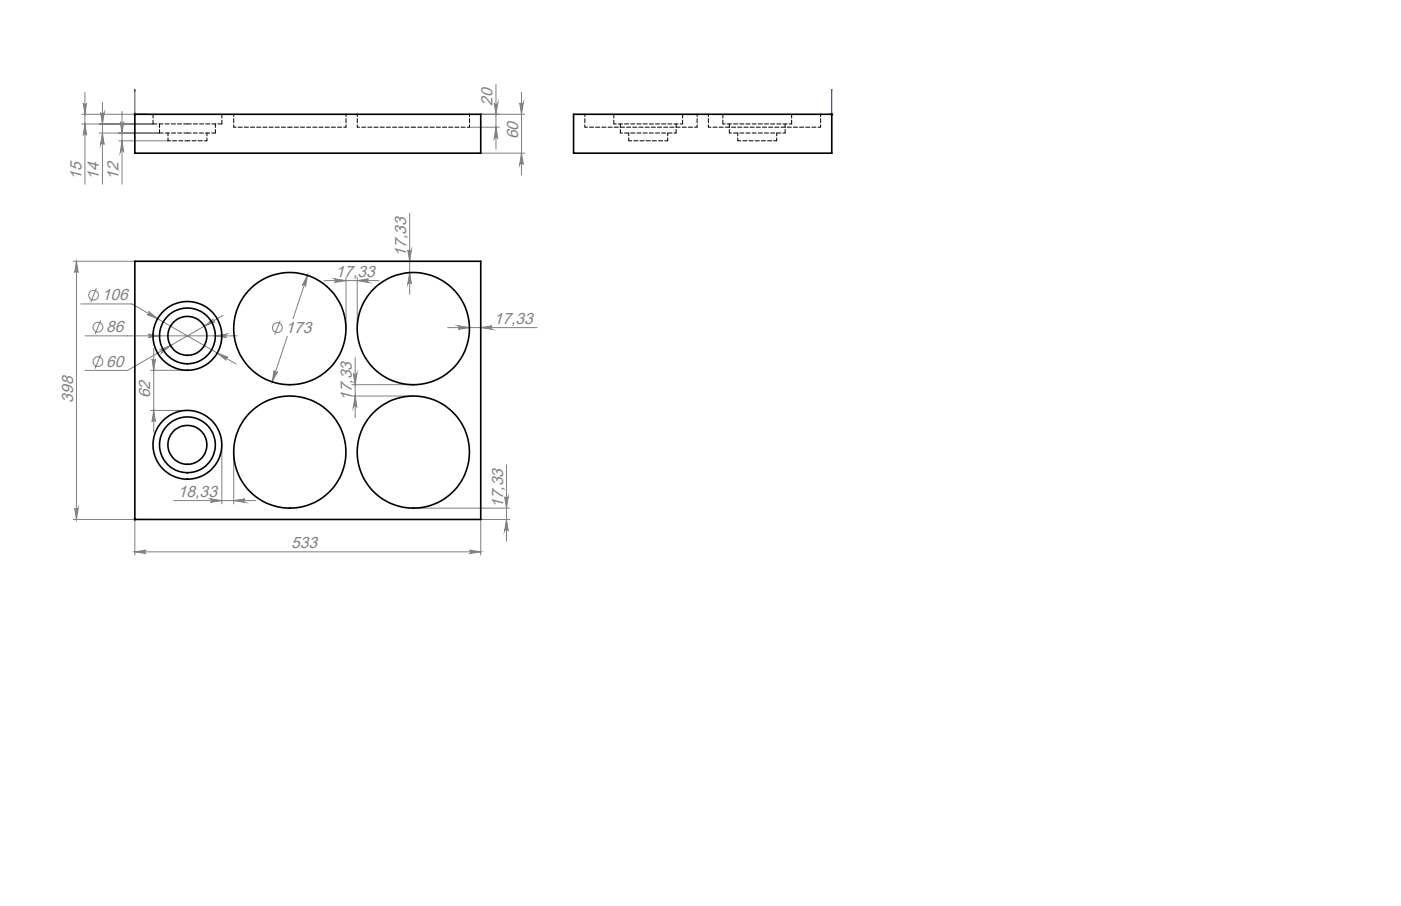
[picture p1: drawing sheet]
<svg xmlns="http://www.w3.org/2000/svg" width="432mm" height="279mm" viewBox="0 0 432 279" stroke-linecap="round" stroke-linejoin="round" font-family="sans-serif">
<defs><g id="words">
<g font-size="5" fill="#808080">
<text x="151.8" y="32.7" transform="rotate(-90 151.8 32.7)">20</text>
<text x="159.7" y="42.9" transform="rotate(-90 159.7 42.9)">60</text>
<text x="25.1" y="55.4" transform="rotate(-90 25.1 55.4)">15</text>
<text x="30.5" y="55.4" transform="rotate(-90 30.5 55.4)">14</text>
<text x="36.6" y="55.4" transform="rotate(-90 36.6 55.4)">12</text>
<text x="125.2" y="79.1" transform="rotate(-90 125.2 79.1)">17,33</text>
<text x="103.5" y="85.5">17,33</text>
<text x="31.3" y="92.6">106</text>
<text x="152.2" y="99.9">17,33</text>
<text x="32.7" y="102.5">86</text>
<text x="88" y="102.6">173</text>
<text x="32.7" y="113.1">60</text>
<text x="22.5" y="124.2" transform="rotate(-90 22.5 124.2)">398</text>
<text x="46.3" y="122.9" transform="rotate(-90 46.3 122.9)">62</text>
<text x="108.4" y="123.6" transform="rotate(-90 108.4 123.6)">17,33</text>
<text x="54.9" y="153.3">18,33</text>
<text x="155" y="156.7" transform="rotate(-90 155 156.7)">17,33</text>
<text x="89.7" y="169.1">533</text>
</g>
</g></defs>
<g fill="none" stroke="#808080" stroke-width=".31">
<path d="M25.2 35.2h16.9M25.2 38.2h22M25.6 31.8a.53 .53 0 0 0 .6 .5 .53 .53 0 0 0 .5-.5l-.5 3.4zM26.2 38.2l.5 3.5a.53 .53 0 0 0-.5-.5 .53 .53 0 0 0-.6 .5zM26.2 28.5v28.3M31 34.7a.55 .55 0 0 0 .6 .5 .55 .55 0 0 0 .5-.5l-.5 3.5zM31.6 31.5v25.3M37.1 37.5a.53 .53 0 0 0 .5 .5 .53 .53 0 0 0 .5-.5l-.5 3.5zM37.6 34.3v22.5M41.2 34.9l.7 .7M41.6 34.7v1M41.9 34.9l-.7 .7"/>
<path d="M144.7 39.2h9.2M148.2 35.2h13.5M152.3 31.7a.55 .55 0 0 0 .6 .6 .55 .55 0 0 0 .5-.6l-.5 3.5zM152.9 39.2l.5 3.5a.55 .55 0 0 0-.5-.5 .55 .55 0 0 0-.6 .5zM152.9 26.1v19.9M160.2 31.7a.55 .55 0 0 0 .5 .6 .55 .55 0 0 0 .6-.6l-.6 3.5zM160.7 28.5v25.5M255.9 35.2h1M256 34.9l.7 .7M256.4 34.7v1M256.7 34.9l-.7 .7M30.6 41h18.5"/>
<path d="M31.6 41l.5 3.6a.55 .55 0 0 0-.5-.6 .55 .55 0 0 0-.6 .6zM36.6 43.4h15.2M37.6 43.4l.5 3.6a.53 .53 0 0 0-.5-.6 .53 .53 0 0 0-.5 .6zM148.2 47.2h13.5M160.7 47.2l.6 3.5a.55 .55 0 0 0-.6-.5 .55 .55 0 0 0-.5 .5zM125.7 77.1a.55 .55 0 0 0 .5 .5 .55 .55 0 0 0 .6-.5l-.5 3.5zM126.3 65.8v25M22.6 80.6h19M23.6 80.6l.5 3.5a.53 .53 0 0 0-.5-.5 .53 .53 0 0 0-.6 .5zM23.6 80.6v79.6M24.9 93.7h15.8l32.1 18.6M29.7 88.9l-1.7 4.3"/>
<path d="M31 98.7l-1.7 4.3M45.8 96.1l2.8 2.2-3.3-1.3a.55 .55 0 0 0 .7-.2 .55 .55 0 0 0-.2-.7zM68.8 97.2l-29.5 17h-13.1M86.4 98.9l-1.8 4.3M94.8 84.9l-.6 3.5a.54 .54 0 0 0-.4-.6 .54 .54 0 0 0-.7 .3zM94.8 84.9l-4.5 13.4M99.9 86.5h16.9M103.1 86l3.5 .5-3.5 .6a.55 .55 0 0 0 .6-.5 .55 .55 0 0 0-.6-.6zM106.6 85.5v15.9M110.1 86.5l3.5-.5a.55 .55 0 0 0-.5 .6 .55 .55 0 0 0 .5 .5zM110.1 85.5v15.9M125.2 84h2.2"/>
<path d="M126.3 84l.5 3.6a.55 .55 0 0 0-.6-.6 .55 .55 0 0 0-.5 .6zM26.2 103.6h46.9M31 109.4l-1.7 4.3M45.6 103l3.6 .6-3.6 .5a.53 .53 0 0 0 .6-.5 .53 .53 0 0 0-.6-.6zM46.4 114.2h11.3M46.8 110.7a.53 .53 0 0 0 .6 .5 .53 .53 0 0 0 .5-.5l-.5 3.5zM47.4 107.5v25.8M49.2 107.9l3.4-1.3-2.8 2.2a.54 .54 0 0 0 .2-.7 .54 .54 0 0 0-.8-.2zM63 100.6l2.7-2.2a.55 .55 0 0 0-.2 .7 .55 .55 0 0 0 .8 .2zM66.4 103.6l3.4-.6a.53 .53 0 0 0-.4 .6 .53 .53 0 0 0 .4 .5zM67 108.9l3.2 1.3a.53 .53 0 0 0-.7 .2 .53 .53 0 0 0 .2 .7zM84.5 114.3a.54 .54 0 0 0 .3 .6 .54 .54 0 0 0 .7-.3l-1.6 3.2z"/>
<path d="M88.5 103.7l-4.6 14.1M108.4 118.6h19M108.9 115.1a.55 .55 0 0 0 .5 .5 .55 .55 0 0 0 .6-.5l-.5 3.5zM109.5 110.3v18.5M138 101h27.5M141.2 100.5l3.5 .5-3.5 .6a.55 .55 0 0 0 .5-.6 .55 .55 0 0 0-.5-.5zM144.7 100v1.4M148.2 101l3.5-.5a.55 .55 0 0 0-.5 .5 .55 .55 0 0 0 .5 .6zM46.4 126.6h11.3M47.4 126.6l.5 3.5a.53 .53 0 0 0-.5-.5 .53 .53 0 0 0-.6 .5zM68.4 137.2v18.2M72 139.4v16"/>
<path d="M108.4 122.1h19M109.5 122.1l.5 3.5a.55 .55 0 0 0-.6-.5 .55 .55 0 0 0-.5 .5zM23 156.7a.53 .53 0 0 0 .6 .5 .53 .53 0 0 0 .5-.5l-.5 3.5zM41.2 159.8l.7 .7M41.6 159.7v11.5M41.9 159.8l-.7 .7M53.5 154.4h25.3M64.9 153.8l3.5 .6-3.5 .5a.55 .55 0 0 0 .5-.5 .55 .55 0 0 0-.5-.6zM72 154.4l3.5-.6a.55 .55 0 0 0-.5 .6 .55 .55 0 0 0 .5 .5zM127.4 156.7h29.7M155.5 153.2a.55 .55 0 0 0 .6 .5 .55 .55 0 0 0 .5-.5l-.5 3.5zM156.1 143.3v23.6"/>
<path d="M22.6 160.2h19.5M41.6 170.2l3.4-.5a.53 .53 0 0 0-.5 .5 .53 .53 0 0 0 .5 .5zM41.6 170.2h106.6M144.7 169.7l3.5 .5-3.5 .5a.53 .53 0 0 0 .5-.5 .53 .53 0 0 0-.5-.5zM156.1 160.2l.5 3.5a.55 .55 0 0 0-.5-.5 .55 .55 0 0 0-.6 .5zM157.1 160.2h-8.9v11"/>
<circle cx="28.8" cy="91.1" r="1.51"/>
<circle cx="30.2" cy="100.9" r="1.51"/>
<circle cx="30.2" cy="111.5" r="1.51"/>
<circle cx="85.5" cy="101" r="1.51"/>
</g>
<path d="M41.6 27.6v7.6h3.8M41.6 27.6l.1 .4h-.2zM45 35.1l.4 .1-.4 .1zM256.4 35.1v.2zM256.4 27.6v.4v-.4M256.4 35.2h.1M256.4 27.6v7.6M41.5 160.2h.2zM41.6 160.2h.1M41.6 160.2h3.8M45.4 160.2h-.4h.4" fill="none" stroke="#00f" stroke-width=".31"/>
<g fill="#00f">
<path d="M45 35.1l.4 .1-.4 .1zM41.6 27.6l.1 .4h-.2z"/>
<path d="M256.4 35.1v.2zM256.4 27.6v.4zM45 160.2h.4zM41.5 160.2h.2z"/>
</g>
<g fill="#808080">
<path d="M84.5 114.3l-.6 3.5 1.6-3.2a.54 .54 0 0 1-.7 .3 .54 .54 0 0 1-.3-.6zM94.8 84.9l-1.7 3.2a.54 .54 0 0 1 .7-.3 .54 .54 0 0 1 .4 .6zM67 108.9l2.7 2.2a.53 .53 0 0 1-.2-.7 .53 .53 0 0 1 .7-.2zM45.8 96.1a.55 .55 0 0 1 .2 .7 .55 .55 0 0 1-.7 .2l3.3 1.3zM66.4 103.6l3.4 .5a.53 .53 0 0 1-.5-.5 .53 .53 0 0 1 .5-.6zM45.6 103a.53 .53 0 0 1 .6 .6 .53 .53 0 0 1-.6 .5l3.6-.5zM63 100.6l3.3-1.3a.55 .55 0 0 1-.8-.2 .55 .55 0 0 1 .2-.7zM49.2 107.9a.54 .54 0 0 1 .8 .2 .54 .54 0 0 1-.2 .7l2.8-2.2zM141.2 100.5l3.5 .5-3.5 .6a.55 .55 0 0 0 .5-.6 .55 .55 0 0 0-.5-.5zM148.2 101l3.5-.5a.55 .55 0 0 0-.5 .5 .55 .55 0 0 0 .5 .6zM103.1 86l3.5 .5-3.5 .6a.55 .55 0 0 0 .6-.5 .55 .55 0 0 0-.6-.6zM110.1 86.5l3.5-.5a.55 .55 0 0 0-.5 .6 .55 .55 0 0 0 .5 .5zM64.9 153.8l3.5 .6-3.5 .5a.55 .55 0 0 0 .5-.5 .55 .55 0 0 0-.5-.6zM72 154.4l3.5-.6a.55 .55 0 0 0-.5 .6 .55 .55 0 0 0 .5 .5z"/>
<path d="M41.6 170.2l3.4-.5a.53 .53 0 0 0-.5 .5 .53 .53 0 0 0 .5 .5zM144.7 169.7l3.5 .5-3.5 .5a.53 .53 0 0 0 .5-.5 .53 .53 0 0 0-.5-.5z"/>
<path d="M152.9 39.2l.5 3.5a.55 .55 0 0 0-.5-.5 .55 .55 0 0 0-.6 .5zM152.3 31.7a.55 .55 0 0 0 .6 .6 .55 .55 0 0 0 .5-.6l-.5 3.5zM160.7 47.2l.6 3.5a.55 .55 0 0 0-.6-.5 .55 .55 0 0 0-.5 .5zM160.2 31.7a.55 .55 0 0 0 .5 .6 .55 .55 0 0 0 .6-.6l-.6 3.5zM109.5 122.1l.5 3.5a.55 .55 0 0 0-.6-.5 .55 .55 0 0 0-.5 .5zM108.9 115.1a.55 .55 0 0 0 .5 .5 .55 .55 0 0 0 .6-.5l-.5 3.5z"/>
<path d="M126.3 84l.5 3.6a.55 .55 0 0 0-.6-.6 .55 .55 0 0 0-.5 .6zM125.7 77.1a.55 .55 0 0 0 .5 .5 .55 .55 0 0 0 .6-.5l-.5 3.5z"/>
<path d="M25.6 31.8a.53 .53 0 0 0 .6 .5 .53 .53 0 0 0 .5-.5l-.5 3.4zM26.2 38.2l.5 3.5a.53 .53 0 0 0-.5-.5 .53 .53 0 0 0-.6 .5zM31 34.7a.55 .55 0 0 0 .6 .5 .55 .55 0 0 0 .5-.5l-.5 3.5zM31.6 41l.5 3.6a.55 .55 0 0 0-.5-.6 .55 .55 0 0 0-.6 .6zM37.1 37.5a.53 .53 0 0 0 .5 .5 .53 .53 0 0 0 .5-.5l-.5 3.5zM37.6 43.4l.5 3.6a.53 .53 0 0 0-.5-.6 .53 .53 0 0 0-.5 .6zM23.6 80.6l.5 3.5a.53 .53 0 0 0-.5-.5 .53 .53 0 0 0-.6 .5zM23 156.7a.53 .53 0 0 0 .6 .5 .53 .53 0 0 0 .5-.5l-.5 3.5zM155.5 153.2a.55 .55 0 0 0 .6 .5 .55 .55 0 0 0 .5-.5l-.5 3.5zM156.1 160.2l.5 3.5a.55 .55 0 0 0-.5-.5 .55 .55 0 0 0-.6 .5z"/>
<path d="M46.8 110.7a.53 .53 0 0 0 .6 .5 .53 .53 0 0 0 .5-.5l-.5 3.5zM47.4 126.6l.5 3.5a.53 .53 0 0 0-.5-.5 .53 .53 0 0 0-.6 .5z"/>
</g>
<g fill="none" stroke="#000" stroke-width=".5">
<path d="M41.6 35.2h106.6v12h-106.6zM176.8 35.2h79.6v12h-79.6zM41.6 80.6h106.6v79.6h-106.6z"/>
<circle cx="57.7" cy="103.6" r="8.6"/>
<circle cx="57.8" cy="103.6" r="10.6"/>
<circle cx="57.8" cy="103.6" r="6"/>
<circle cx="89.3" cy="101.3" r="17.3"/>
<circle cx="127.4" cy="101.3" r="17.3"/>
<circle cx="57.7" cy="137.2" r="10.6"/>
<circle cx="57.7" cy="137.2" r="8.6"/>
<circle cx="57.8" cy="137.2" r="6"/>
<circle cx="89.3" cy="139.4" r="17.3"/>
<circle cx="127.4" cy="139.4" r="17.3"/>
</g>
<path d="M72 39.2h17.3M89.3 39.2h17.3M110.1 39.2h17.3M127.4 39.2h17.3M191.2 41h17.2M224.8 41h17.2" fill="none" stroke="#000" stroke-width=".31" stroke-dasharray="1.3 .6" stroke-dashoffset=".6"/>
<path d="M47.2 38.2h10.6M47.2 35.2v3M57.8 38.2h10.6M68.4 38.2v-3M189.2 35.2v3M210.4 38.2v-3M222.8 35.2v3M244 38.2v-3M49.2 41h8.6M57.8 41h8.6" fill="none" stroke="#000" stroke-width=".31" stroke-dasharray="1.3 .6" stroke-dashoffset=".1"/>
<g fill="none" stroke="#000" stroke-width=".31" stroke-dasharray="1.3 .6" stroke-dashoffset=".5">
<path d="M72 35.2v4M106.6 39.2v-4M110.1 35.2v4M144.7 39.2v-4M180.3 39.2h34.6M180.3 35.2v4M189.2 38.2h21.2M214.9 39.2v-4M218.3 39.2h34.6M218.3 35.2v4M222.8 38.2h21.2M252.9 39.2v-4"/>
<path d="M51.8 43.4h6M57.8 43.4h6"/>
</g>
<path d="M49.2 38.2v2.8M191.2 38.2v2.8M224.8 38.2v2.8M66.4 41v-2.8M208.4 41v-2.8M242 41v-2.8" fill="none" stroke="#000" stroke-width=".31" stroke-dasharray="1.3 .6" stroke-dashoffset=".2"/>
<path d="M51.8 41v2.4M63.8 43.4v-2.4M193.8 41v2.4M205.8 43.4v-2.4M227.4 41v2.4M239.4 43.4v-2.4" fill="none" stroke="#000" stroke-width=".31" stroke-dasharray="1.3 .6" stroke-dashoffset=".4"/>
<path d="M193.8 43.4h12M227.4 43.4h12" fill="none" stroke="#000" stroke-width=".31" stroke-dasharray="1.3 .6" stroke-dashoffset=".3"/>
<use href="#words"/>
</svg>
